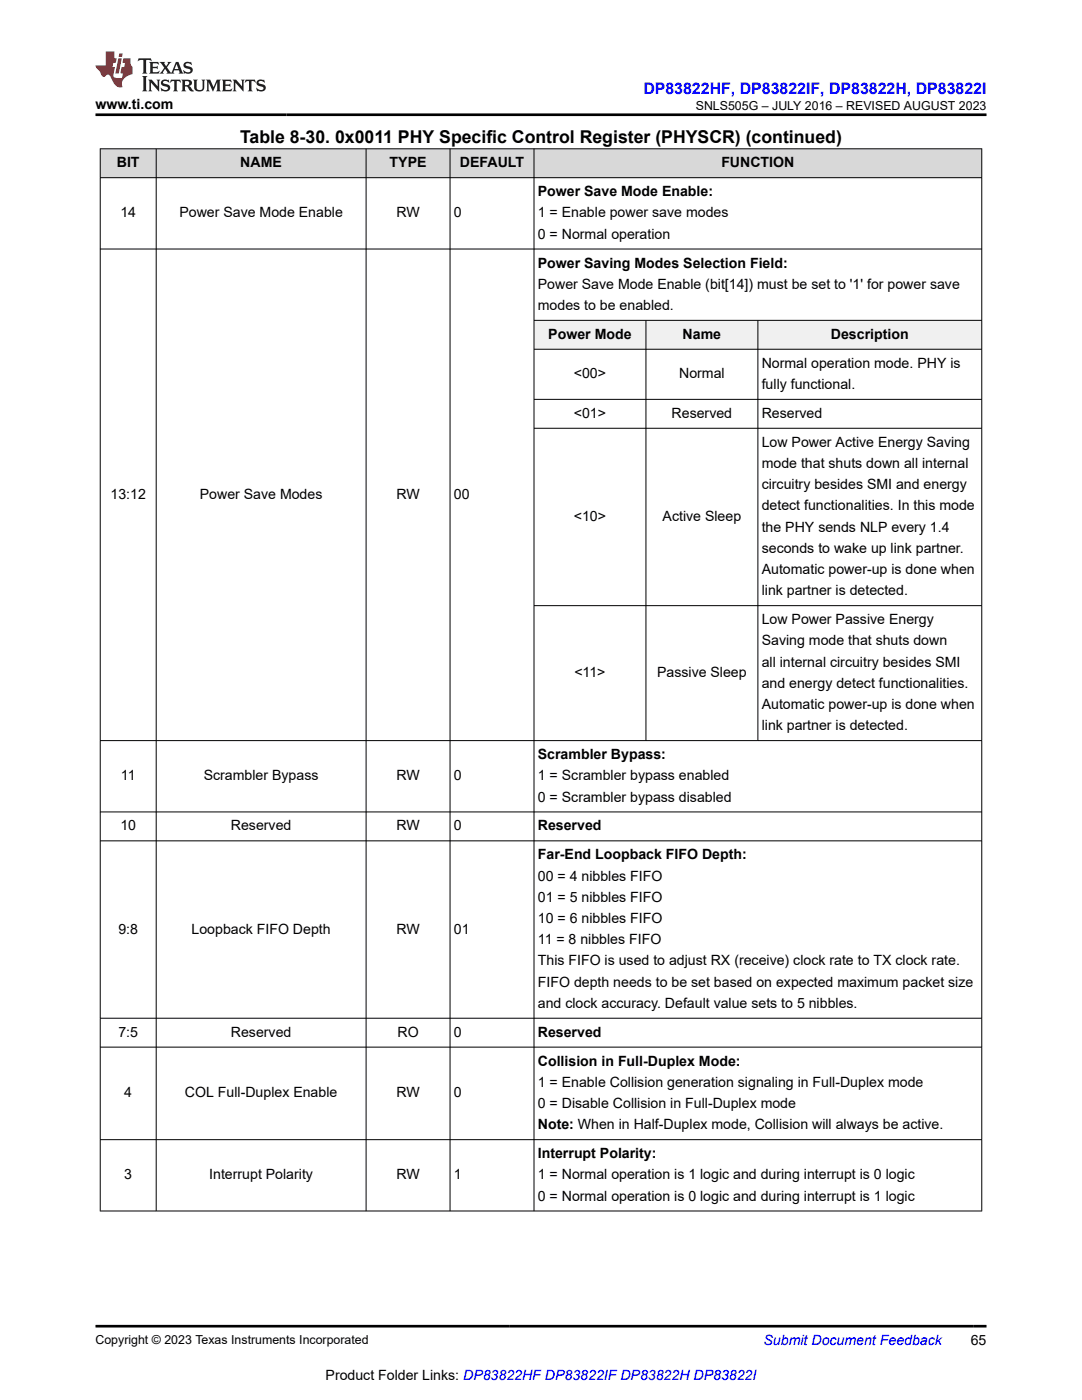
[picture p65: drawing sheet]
<svg xmlns="http://www.w3.org/2000/svg" width="216mm" height="279mm" viewBox="0 0 216 279" stroke-linecap="round" stroke-linejoin="round" font-family="sans-serif">
<defs><g id="words">
<text font-size="3.5" x="47.9" y="28.5">Table 8-30. 0x0011 PHY Specific Control Register (PHYSCR) (continued)</text>
<text font-size="3.2" fill="#00f" x="128.4" y="18.7">DP83822HF, DP83822IF, DP83822H, DP83822I</text>
<g font-size="2.8">
<text x="19" y="21.8">www.ti.com</text>
<text x="23.3" y="33.4">BIT</text>
<text x="48" y="33.4">NAME</text>
<text x="77.7" y="33.4">TYPE</text>
<text x="91.8" y="33.4">DEFAULT</text>
<text x="143.9" y="33.4">FUNCTION</text>
<text x="107.3" y="39.2">Power Save Mode Enable:</text>
<text x="24" y="43.4">14</text>
<text x="35.8" y="43.4">Power Save Mode Enable</text>
<text x="79.1" y="43.4">RW</text>
<text x="90.6" y="43.4">0</text>
<text x="107.3" y="43.4">1 = Enable power save modes</text>
<text x="107.3" y="47.6">0 = Normal operation</text>
<text x="107.3" y="53.4">Power Saving Modes Selection Field:</text>
<text x="107.3" y="57.6">Power Save Mode Enable (bit[14]) must be set to '1' for power save</text>
<text x="107.3" y="61.9">modes to be enabled.</text>
<text x="109.4" y="67.6">Power Mode</text>
<text x="136.2" y="67.6">Name</text>
<text x="165.8" y="67.6">Description</text>
<text x="114.5" y="75.5">&lt;00&gt;</text>
<text x="135.5" y="75.5">Normal</text>
<text x="152" y="73.4">Normal operation mode. PHY is</text>
<text x="152" y="77.6">fully functional.</text>
<text x="114.5" y="83.4">&lt;01&gt;</text>
<text x="134" y="83.4">Reserved</text>
<text x="152" y="83.4">Reserved</text>
<text x="152" y="89.2">Low Power Active Energy Saving</text>
<text x="152" y="93.4">mode that shuts down all internal</text>
<text x="22.1" y="99.6">13:12</text>
<text x="39.9" y="99.6">Power Save Modes</text>
<text x="79.1" y="99.6">RW</text>
<text x="90.6" y="99.6">00</text>
<text x="152" y="97.6">circuitry besides SMI and energy</text>
<text x="152" y="101.9">detect functionalities. In this mode</text>
<text x="114.5" y="104">&lt;10&gt;</text>
<text x="132.2" y="104">Active Sleep</text>
<text x="152" y="106.1">the PHY sends NLP every 1.4</text>
<text x="152" y="110.3">seconds to wake up link partner.</text>
<text x="152" y="114.6">Automatic power-up is done when</text>
<text x="152" y="118.8">link partner is detected.</text>
<text x="152" y="124.6">Low Power Passive Energy</text>
<text x="152" y="128.8">Saving mode that shuts down</text>
<text x="114.6" y="135.2">&lt;11&gt;</text>
<text x="131.1" y="135.2">Passive Sleep</text>
<text x="152" y="133">all internal circuitry besides SMI</text>
<text x="152" y="137.3">and energy detect functionalities.</text>
<text x="152" y="141.5">Automatic power-up is done when</text>
<text x="152" y="145.7">link partner is detected.</text>
<text x="24.1" y="155.7">11</text>
<text x="40.7" y="155.7">Scrambler Bypass</text>
<text x="79.1" y="155.7">RW</text>
<text x="90.6" y="155.7">0</text>
<text x="107.3" y="151.5">Scrambler Bypass:</text>
<text x="107.3" y="155.7">1 = Scrambler bypass enabled</text>
<text x="107.3" y="160">0 = Scrambler bypass disabled</text>
<text x="24" y="165.7">10</text>
<text x="46.1" y="165.7">Reserved</text>
<text x="79.1" y="165.7">RW</text>
<text x="90.6" y="165.7">0</text>
<text x="107.3" y="165.7">Reserved</text>
<text x="107.3" y="171.5">Far-End Loopback FIFO Depth:</text>
<text x="107.3" y="175.7">00 = 4 nibbles FIFO</text>
<text x="107.3" y="180">01 = 5 nibbles FIFO</text>
<text x="107.3" y="184.2">10 = 6 nibbles FIFO</text>
<text x="23.6" y="186.3">9:8</text>
<text x="38.2" y="186.3">Loopback FIFO Depth</text>
<text x="79.1" y="186.3">RW</text>
<text x="90.6" y="186.3">01</text>
<text x="107.3" y="188.4">11 = 8 nibbles FIFO</text>
<text x="107.3" y="192.7">This FIFO is used to adjust RX (receive) clock rate to TX clock rate.</text>
<text x="107.3" y="196.9">FIFO depth needs to be set based on expected maximum packet size</text>
<text x="107.3" y="201.1">and clock accuracy. Default value sets to 5 nibbles.</text>
<text x="23.6" y="206.9">7:5</text>
<text x="46.1" y="206.9">Reserved</text>
<text x="79.3" y="206.9">RO</text>
<text x="90.6" y="206.9">0</text>
<text x="107.3" y="206.9">Reserved</text>
<text x="107.3" y="212.7">Collision in Full-Duplex Mode:</text>
<text x="24.8" y="219">4</text>
<text x="36.9" y="219">COL Full-Duplex Enable</text>
<text x="79.1" y="219">RW</text>
<text x="90.6" y="219">0</text>
<text x="107.3" y="216.9">1 = Enable Collision generation signaling in Full-Duplex mode</text>
<text x="107.3" y="221.1">0 = Disable Collision in Full-Duplex mode</text>
<text x="107.3" y="225.4">Note: When in Half-Duplex mode, Collision will always be active.</text>
<text x="107.3" y="231.1">Interrupt Polarity:</text>
<text x="24.8" y="235.4">3</text>
<text x="41.8" y="235.4">Interrupt Polarity</text>
<text x="79.1" y="235.4">RW</text>
<text x="90.6" y="235.4">1</text>
<text x="107.3" y="235.4">1 = Normal operation is 1 logic and during interrupt is 0 logic</text>
<text x="107.3" y="239.6">0 = Normal operation is 0 logic and during interrupt is 1 logic</text>
<text x="193.7" y="268.5">65</text>
<text x="65" y="275.3">Product Folder Links: DP83822HF DP83822IF DP83822H DP83822I</text>
</g>
<text font-size="2.8" fill="#00f" x="152.4" y="268.5">Submit Document Feedback</text>
<g font-size="2.5">
<text x="138.8" y="21.9">SNLS505G – JULY 2016 – REVISED AUGUST 2023</text>
<text x="19" y="268.2">Copyright © 2023 Texas Instruments Incorporated</text>
</g>
</g></defs>
<g fill="#d8d8d8">
<path d="M20 29.7h175.9v5.8h-175.9z" fill-rule="evenodd"/>
<path d="M20.1 29.8h11v5.6h-11z" fill-rule="evenodd"/>
<path d="M31.2 29.8h41.8v5.6h-41.8z" fill-rule="evenodd"/>
<path d="M73.1 29.8h16.6v5.6h-16.6z" fill-rule="evenodd"/>
<path d="M89.9 29.8h16.6v5.6h-16.6z" fill-rule="evenodd"/>
<path d="M106.6 29.8h89.2v5.6h-89.2z" fill-rule="evenodd"/>
</g>
<g fill="#f0f0f0">
<path d="M106.6 64h22.2v5.6h-22.2z" fill-rule="evenodd"/>
<path d="M129 64h22.2v5.6h-22.2z" fill-rule="evenodd"/>
<path d="M151.3 64h44.5v5.6h-44.5z" fill-rule="evenodd"/>
</g>
<g fill="none" stroke="#000" stroke-width=".2">
<path d="M19.9 29.7h176.1M19.9 35.5h176.1M20 29.6v212.1M31.2 29.6v212.1M73 29.6v212.1M89.8 29.6v212.1M106.6 29.6v212.1M195.9 29.6v212.1M19.9 49.7h176.1M106.6 63.9h89.4M106.6 69.7h89.4M106.6 79.7h89.4"/>
<path d="M128.9 63.9v84M151.2 63.9v84M106.6 85.5h89.4M106.6 120.9h89.4M196 147.8h-176.1M19.9 162h176.1M19.9 167.8h176.1M19.9 203.2h176.1M19.9 209h176.1M19.9 227.4h176.1M19.9 241.7h176.1"/>
</g>
<path d="M27.7 11.6l-.2 .6 .5-.2h.6v.1v2.2l-.2 .4h1l-.2-.4v-2.2v-.1h.5l.5 .2-.1-.6zM29.8 12.4l.2 .3v1.6l-.2 .4h1.9l.1-.6a1.08 1.08 0 0 1-1.3 .2v-.7h.6l.4 .2v-.7l-.4 .2h-.6v-.5l.2-.2a1 1 0 0 1 1 .3l-.1-.5zM31.8 12.4l1 1.1-1 1.2h.9l-.2-.2 .4-.8 .5 .8-.2 .2h1.6l-.2-.2 .1-.5h1l.1 .5-.1 .2h.9l-.2-.4-.8-1.9h-.5l-1 2.1-.8-1.1 .9-1h-.8l.2 .2-.5 .6-.3-.6 .1-.2zM35.2 12.8l.4 1h-.8zM36.8 12.5a.65 .65 0 0 0-.2 .7 .65 .65 0 0 0 .6 .5l.7 .1 .1 .3a.79 .79 0 0 1-.7 .4 .79 .79 0 0 1-.7-.5l.1 .7 .2-.1a.93 .93 0 0 0 1.1 0 .93 .93 0 0 0 .4-.9 1.46 1.46 0 0 0-1.2-.6l-.1-.3a1.09 1.09 0 0 1 1.2 .2l-.2-.6-.1 .1-.6-.2zM28.4 15.2l.2 .4v2.2l-.2 .4h1l-.2-.4v-2.2l.2-.4zM29.6 15.9l.2 .4v1.5l-.2 .4h.8l-.3-.4v-1.3l1.7 1.8v-2l.2-.4h-.8l.2 .2 .1 1.1-1.2-1.3zM32.3 16a.65 .65 0 0 0-.2 .8 .65 .65 0 0 0 .7 .4l.6 .2 .1 .2a.79 .79 0 0 1-.7 .4 .79 .79 0 0 1-.7-.5l.1 .7 .2-.1a.93 .93 0 0 0 1.1 .1 .93 .93 0 0 0 .4-1 1.46 1.46 0 0 0-1.2-.5l-.1-.4a1.09 1.09 0 0 1 1.2 .2l-.2-.6-.1 .1-.6-.1zM34.1 15.9l-.1 .6a.63 .63 0 0 1 .7-.3l.1 1.6-.3 .4h1l-.2-.4v-1.6a.66 .66 0 0 1 .8 .3l-.1-.6zM36.2 15.9l.2 .4v1.5l-.2 .4h.9l-.2-.2v-.7h.5l.1 .2a.79 .79 0 0 0 1.2 .6l-1-.9a.61 .61 0 0 0 .6-.6 .61 .61 0 0 0-.5-.7zM36.9 16.2h.2a.47 .47 0 0 1 .5 .1 .47 .47 0 0 1 .1 .5l-.2 .1-.6 .1zM38.5 15.9l.2 .2a2.27 2.27 0 0 0 .4 2 1.04 1.04 0 0 0 1.7-.7v-1.3l.2-.2h-.8l.2 .4v1.1a.6 .6 0 0 1-.6 .6 .6 .6 0 0 1-.6-.6v-1.1l.3-.4zM41.1 15.9l.2 .4v1.5l-.2 .4h.7l-.2-.4v-1.4l.9 1.9 .8-1.9v1.4l-.2 .4h1l-.3-.4v-1.5l.3-.4h-.8l-.7 1.5-.7-1.5zM44.3 15.9l.2 .4v1.5l-.2 .4h1.9l.1-.6a1.09 1.09 0 0 1-1.3 .2v-.7h.6l.4 .2v-.6l-.4 .2h-.6v-.6l.2-.1a1.01 1.01 0 0 1 1 .3l-.1-.6zM46.4 15.9l.3 .4v1.5l-.3 .4h.8l-.2-.4v-1.3l1.6 1.8v-2l.2-.4h-.7l.2 .2v1.1l-1.2-1.3zM49 15.9l-.1 .6a.63 .63 0 0 1 .8-.3v1.6l-.3 .4h1l-.2-.4v-1.6a.66 .66 0 0 1 .8 .3l-.1-.6zM51.4 16a.65 .65 0 0 0-.2 .8 .65 .65 0 0 0 .6 .4l.6 .2 .2 .2a.79 .79 0 0 1-.8 .4 .79 .79 0 0 1-.6-.5l.1 .7 .2-.1a.93 .93 0 0 0 1 .1 .93 .93 0 0 0 .5-1 1.46 1.46 0 0 0-1.3-.5l-.1-.4a1.09 1.09 0 0 1 1.3 .2l-.2-.6-.2 .1-.5-.1z" fill="#231f20"/>
<path d="M21.1 10.3v2.7h-2.1l.1 .4 .9 1a.95 .95 0 0 0 .9 .9 .59 .59 0 0 1 .6-.4 .59 .59 0 0 1 .5 .3l.4 .8a1.59 1.59 0 0 0 2.1 1.4 1.61 1.61 0 0 1 1-2.3l1-.3-.1-1.5a1.59 1.59 0 0 1-.4-1.7h-1.4l-.2 .9h.5l-.1 .9h-.5l-.2 .9v.3l.4 .1-.2 .9h-.6a.73 .73 0 0 1-1.1-.7l.3-1.5h-.5l.2-.9h.5l.2-.9h-.5v-1.3zM23.6 11.6l-.6 3.1h.7l.6-3.1zM23.8 10.7l-.1 .6h.7l.1-.6z" fill="#ed1c24"/>
<path d="M19 22.9h177.8M19 264.7h177.8" fill="none" stroke="#000" stroke-width=".53"/>
<use href="#words"/>
</svg>
